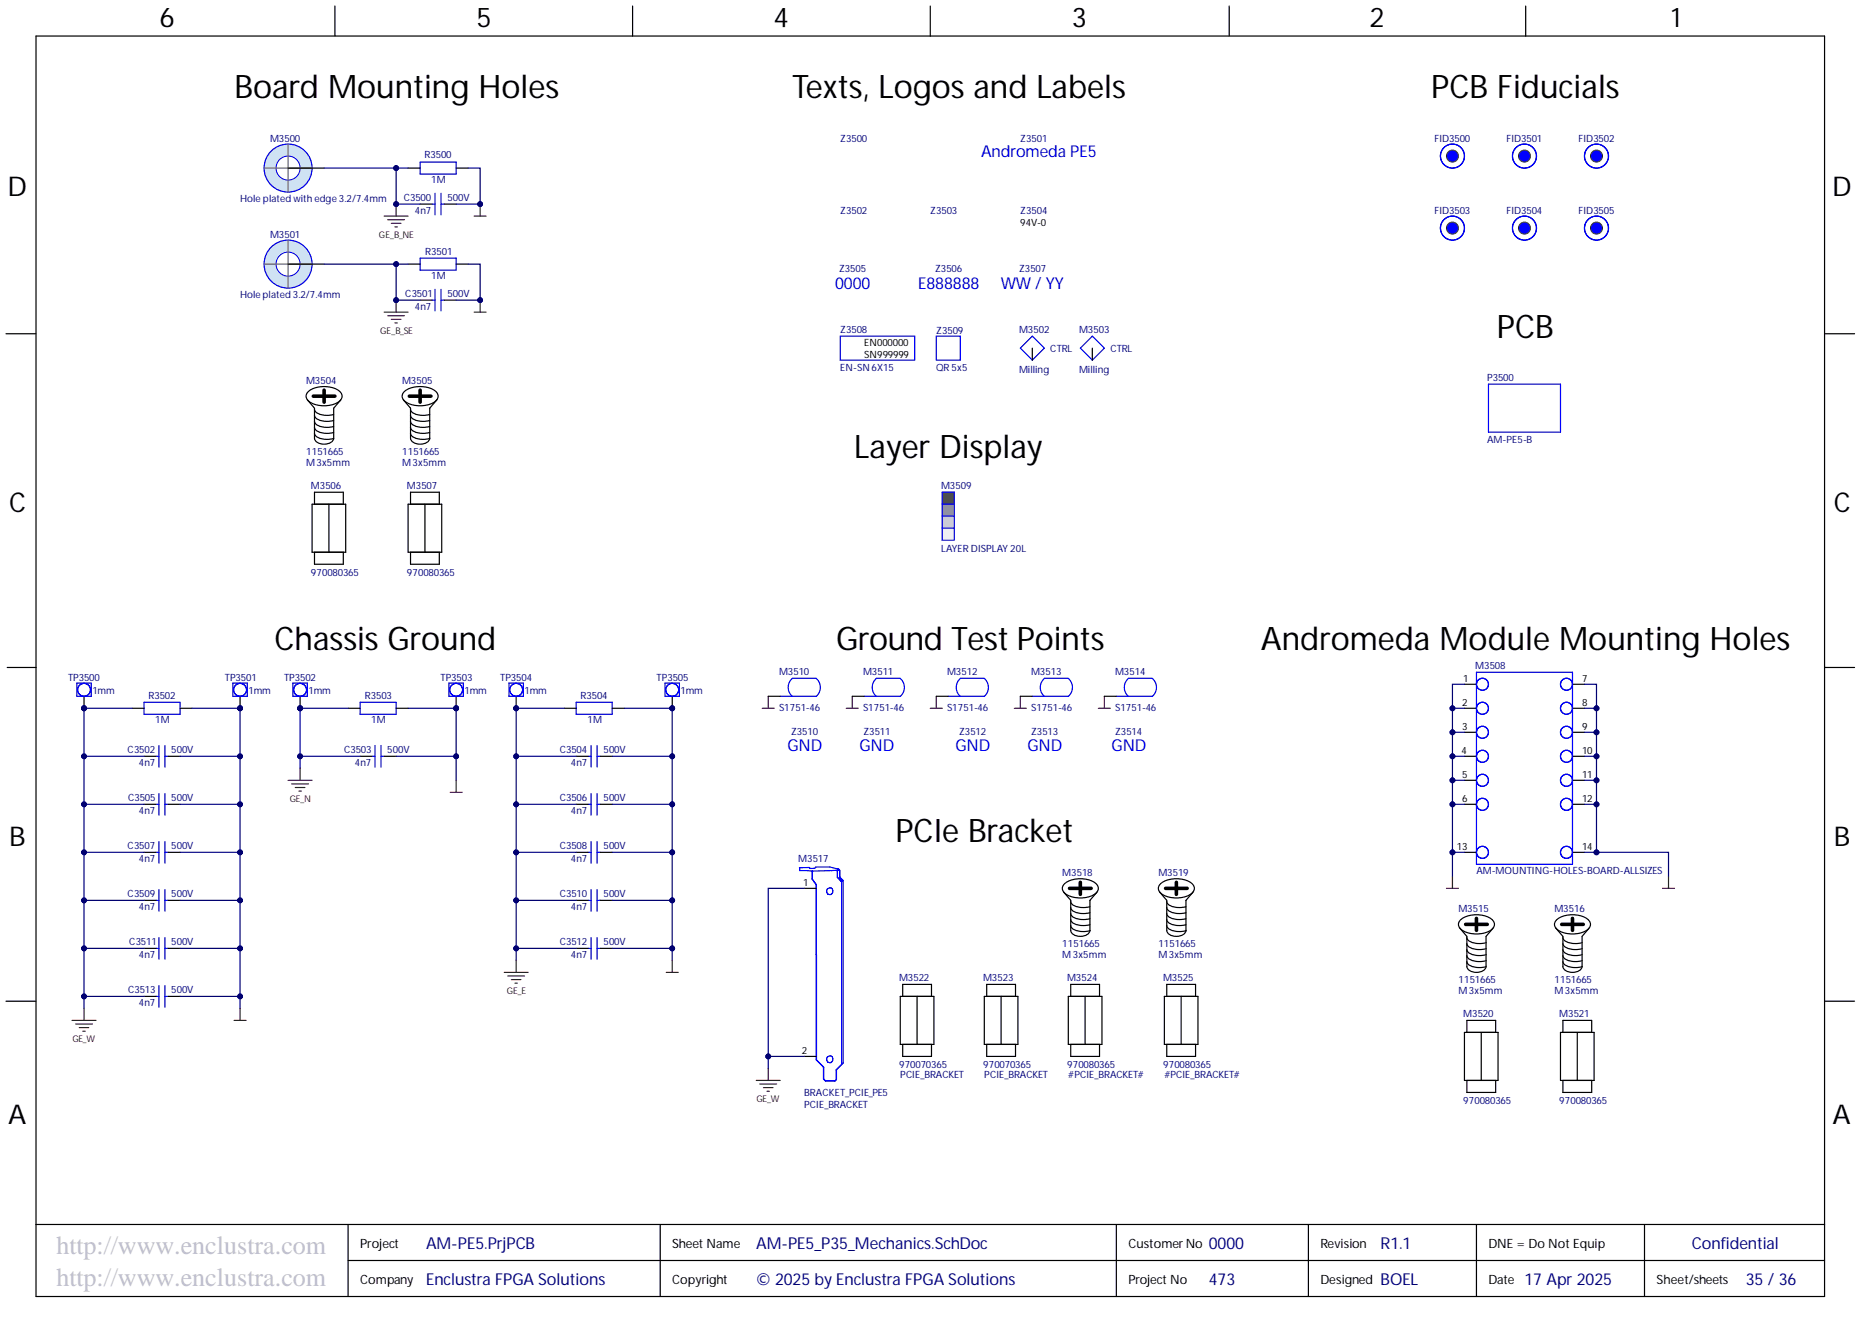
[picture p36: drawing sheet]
<svg xmlns="http://www.w3.org/2000/svg" width="393mm" height="282mm" viewBox="0 0 393 282" stroke-linecap="round" stroke-linejoin="round" font-family="sans-serif">
<defs><g id="words">
<g font-size="6.8">
<text x="49.5" y="20.6">Board Mounting Holes</text>
<text x="167.3" y="20.6">Texts, Logos and Labels</text>
<text x="302.2" y="20.6">PCB Fiducials</text>
<text x="316" y="71.3">PCB</text>
<text x="180.4" y="96.7">Layer Display</text>
<text x="58" y="137.2">Chassis Ground</text>
<text x="176.6" y="137.2">Ground Test Points</text>
<text x="266.2" y="137.2">Andromeda Module Mounting Holes</text>
<text x="189.1" y="177.8">PCIe Bracket</text>
</g>
<g font-size="5.7">
<text x="33.7" y="5.7">6</text>
<text x="100.6" y="5.7">5</text>
<text x="163.3" y="5.7">4</text>
<text x="226.3" y="5.7">3</text>
<text x="289.2" y="5.7">2</text>
<text x="352.8" y="5.7">1</text>
<text x="1.6" y="41.4">D</text>
<text x="386.8" y="41.4">D</text>
<text x="1.9" y="108.1">C</text>
<text x="387.2" y="108.1">C</text>
<text x="1.9" y="178.5">B</text>
<text x="387.2" y="178.5">B</text>
<text x="1.7" y="237.3">A</text>
<text x="386.9" y="237.3">A</text>
</g>
<g font-size="5.5" fill="#c0c0c0">
<text x="11.9" y="264.7">http://www.enclustra.com</text>
<text x="11.9" y="271.5">http://www.enclustra.com</text>
</g>
<g font-size="3.5" fill="#00f">
<text x="207.1" y="33.1">Andromeda PE5</text>
<text x="176.3" y="61">0000</text>
<text x="193.9" y="61">E888888</text>
<text x="211.3" y="61">WW /YY</text>
<text x="166.3" y="158.6">GND</text>
<text x="181.5" y="158.6">GND</text>
<text x="201.7" y="158.6">GND</text>
<text x="216.9" y="158.6">GND</text>
<text x="234.7" y="158.6">GND</text>
</g>
<g font-size="3.5" fill="#000080">
<text x="90" y="263.8">AM-PE5.PrjPCB</text>
<text x="159.7" y="263.8">AM-PE5_P35_Mechanics.SchDoc</text>
<text x="255.2" y="263.8">0000</text>
<text x="357.2" y="263.8">Confidential</text>
<text x="90" y="271.4">Enclustra FPGA Solutions</text>
<text x="159.7" y="271.4">© 2025 by Enclustra FPGA Solutions</text>
<text x="255.2" y="271.4">473</text>
<text x="291.5" y="271.4">BOEL</text>
<text x="321.9" y="271.4">17 Apr 2025</text>
<text x="368.6" y="271.4">35 / 36</text>
</g>
<text font-size="3.5" fill="#00007c" x="291.5" y="263.8">R1.1</text>
<g font-size="2.7">
<text x="76" y="263.4">Project</text>
<text x="141.9" y="263.4">Sheet Name</text>
<text x="238.2" y="263.4">CustomerNo</text>
<text x="278.8" y="263.4">Revision</text>
<text x="314.3" y="263.4">DNE = Do Not Equip</text>
<text x="76" y="271">Company</text>
<text x="141.9" y="271">Copyright</text>
<text x="238.2" y="271">Project No</text>
<text x="278.8" y="271">Designed</text>
<text x="314.3" y="271">Date</text>
<text x="349.7" y="271">Sheet/sheets</text>
</g>
<g font-size="2.1" fill="#000080">
<text x="57" y="29.9">M3500</text>
<text x="177.4" y="29.9">Z3500</text>
<text x="215.4" y="29.9">Z3501</text>
<text x="302.9" y="29.9">FID3500</text>
<text x="318.1" y="29.9">FID3501</text>
<text x="333.3" y="29.9">FID3502</text>
<text x="89.6" y="33.5">R3500</text>
<text x="91.1" y="38.7">1M</text>
<text x="50.7" y="42.6">Hole plated with edge 3.2/7.4mm</text>
<text x="85.2" y="42.3">C3500</text>
<text x="87.6" y="45.1">4n7</text>
<text x="94.4" y="42.3">500V</text>
<text x="177.4" y="45.1">Z3502</text>
<text x="196.4" y="45.1">Z3503</text>
<text x="215.4" y="45.1">Z3504</text>
<text x="302.9" y="45.1">FID3503</text>
<text x="318.1" y="45.1">FID3504</text>
<text x="333.3" y="45.1">FID3505</text>
<text x="57" y="50.2">M3501</text>
<text x="89.8" y="53.7">R3501</text>
<text x="91.1" y="59">1M</text>
<text x="177.2" y="57.4">Z3505</text>
<text x="197.4" y="57.4">Z3506</text>
<text x="215.2" y="57.4">Z3507</text>
<text x="50.7" y="62.9">Hole plated3.2/7.4mm</text>
<text x="85.6" y="62.6">C3501</text>
<text x="87.6" y="65.4">4n7</text>
<text x="94.4" y="62.6">500V</text>
<text x="177.4" y="70.2">Z3508</text>
<text x="197.7" y="70.5">Z3509</text>
<text x="215.2" y="70.2">M3502</text>
<text x="227.8" y="70.2">M3503</text>
<text x="221.8" y="74.3">CTRL</text>
<text x="234.4" y="74.3">CTRL</text>
<text x="64.6" y="81.1">M3504</text>
<text x="84.9" y="81.1">M3505</text>
<text x="177.4" y="78.3">EN-SN 6X15</text>
<text x="197.7" y="78.3">QR 5x5</text>
<text x="215.2" y="78.8">Milling</text>
<text x="227.8" y="78.8">Milling</text>
<text x="314" y="80.4">P3500</text>
<text x="314" y="93.5">AM-PE5-B</text>
<text x="64.6" y="98.3">M3x5mm</text>
<text x="64.6" y="96.1">1151665</text>
<text x="84.9" y="98.3">M3x5mm</text>
<text x="84.9" y="96.1">1151665</text>
<text x="65.6" y="103.2">M3506</text>
<text x="85.9" y="103.2">M3507</text>
<text x="198.7" y="103.2">M3509</text>
<text x="198.7" y="116.6">LAYER DISPLAY 20L</text>
<text x="65.6" y="121.7">970080365</text>
<text x="85.9" y="121.7">970080365</text>
<text x="14.4" y="143.7">TP3500</text>
<text x="47.5" y="143.7">TP3501</text>
<text x="60" y="143.7">TP3502</text>
<text x="93" y="143.7">TP3503</text>
<text x="105.6" y="143.7">TP3504</text>
<text x="138.6" y="143.7">TP3505</text>
<text x="164.5" y="142.4">M3510</text>
<text x="182.2" y="142.4">M3511</text>
<text x="200" y="142.4">M3512</text>
<text x="217.7" y="142.4">M3513</text>
<text x="235.4" y="142.4">M3514</text>
<text x="311.5" y="141.2">M3508</text>
<text x="19.5" y="146.5">1mm</text>
<text x="31.3" y="147.5">R3502</text>
<text x="52.5" y="146.5">1mm</text>
<text x="65.1" y="146.5">1mm</text>
<text x="77" y="147.5">R3503</text>
<text x="98.1" y="146.5">1mm</text>
<text x="110.8" y="146.5">1mm</text>
<text x="122.6" y="147.5">R3504</text>
<text x="143.7" y="146.5">1mm</text>
<text x="32.8" y="152.8">1M</text>
<text x="78.4" y="152.8">1M</text>
<text x="124" y="152.8">1M</text>
<text x="164.5" y="150.1">S1751-46</text>
<text x="167" y="155.1">Z3510</text>
<text x="182.2" y="150.1">S1751-46</text>
<text x="182.3" y="155.1">Z3511</text>
<text x="200" y="150.1">S1751-46</text>
<text x="202.5" y="155.1">Z3512</text>
<text x="217.7" y="150.1">S1751-46</text>
<text x="217.7" y="155.1">Z3513</text>
<text x="235.4" y="150.1">S1751-46</text>
<text x="235.4" y="155.1">Z3514</text>
<text x="26.9" y="158.9">C3502</text>
<text x="29.3" y="161.7">4n7</text>
<text x="36.2" y="158.9">500V</text>
<text x="72.7" y="158.9">C3503</text>
<text x="74.9" y="161.7">4n7</text>
<text x="81.8" y="158.9">500V</text>
<text x="118.2" y="158.9">C3504</text>
<text x="120.6" y="161.7">4n7</text>
<text x="127.4" y="158.9">500V</text>
<text x="27" y="169.1">C3505</text>
<text x="29.3" y="171.9">4n7</text>
<text x="36.2" y="169.1">500V</text>
<text x="118.2" y="169.1">C3506</text>
<text x="120.6" y="171.9">4n7</text>
<text x="127.4" y="169.1">500V</text>
<text x="26.9" y="179.2">C3507</text>
<text x="36.2" y="179.2">500V</text>
<text x="118.2" y="179.2">C3508</text>
<text x="127.4" y="179.2">500V</text>
<text x="29.3" y="182">4n7</text>
<text x="120.6" y="182">4n7</text>
<text x="168.5" y="182">M3517</text>
<text x="224.3" y="185">M3518</text>
<text x="244.6" y="185">M3519</text>
<text x="311.7" y="184.5">AM-MOUNTING-HOLES-BOARD-ALLSIZES</text>
<text x="26.9" y="189.3">C3509</text>
<text x="36.2" y="189.3">500V</text>
<text x="118.2" y="189.3">C3510</text>
<text x="127.4" y="189.3">500V</text>
<text x="29.3" y="192.1">4n7</text>
<text x="120.6" y="192.1">4n7</text>
<text x="307.9" y="192.6">M3515</text>
<text x="328.2" y="192.6">M3516</text>
<text x="27.3" y="199.5">C3511</text>
<text x="29.3" y="202.3">4n7</text>
<text x="36.2" y="199.5">500V</text>
<text x="118.2" y="199.5">C3512</text>
<text x="120.6" y="202.3">4n7</text>
<text x="127.4" y="199.5">500V</text>
<text x="224.3" y="202.3">M3x5mm</text>
<text x="224.3" y="200">1151665</text>
<text x="244.6" y="202.3">M3x5mm</text>
<text x="244.6" y="200">1151665</text>
<text x="27" y="209.6">C3513</text>
<text x="36.2" y="209.6">500V</text>
<text x="189.8" y="207.1">M3522</text>
<text x="207.6" y="207.1">M3523</text>
<text x="225.3" y="207.1">M3524</text>
<text x="245.6" y="207.1">M3525</text>
<text x="307.9" y="209.9">M3x5mm</text>
<text x="307.9" y="207.6">1151665</text>
<text x="328.2" y="209.9">M3x5mm</text>
<text x="328.2" y="207.6">1151665</text>
<text x="29.3" y="212.4">4n7</text>
<text x="308.9" y="214.7">M3520</text>
<text x="329.2" y="214.7">M3521</text>
<text x="189.8" y="225.6">970070365</text>
<text x="190.1" y="227.6">PCIE_BRACKET</text>
<text x="207.6" y="225.6">970070365</text>
<text x="207.8" y="227.6">PCIE_BRACKET</text>
<text x="225.3" y="225.6">970080365</text>
<text x="225.6" y="227.6">#PCIE_BRACKET#</text>
<text x="245.6" y="225.6">970080365</text>
<text x="245.8" y="227.6">#PCIE_BRACKET#</text>
<text x="169.8" y="233.9">PCIE_BRACKET</text>
<text x="169.8" y="231.4">BRACKET_PCIE_PE5</text>
<text x="308.9" y="233.2">970080365</text>
<text x="329.2" y="233.2">970080365</text>
</g>
<g font-size="2.1">
<text x="215.4" y="47.7">94V-0</text>
<text x="182.5" y="73">EN000000</text>
<text x="182.5" y="75.5">SN999999</text>
<text x="308.9" y="144">1</text>
<text x="334" y="144">7</text>
<text x="308.7" y="149">2</text>
<text x="334" y="149">8</text>
<text x="308.7" y="154.1">3</text>
<text x="334" y="154.1">9</text>
<text x="308.6" y="159.2">4</text>
<text x="334" y="159.2">10</text>
<text x="308.7" y="164.2">5</text>
<text x="334" y="164.2">11</text>
<text x="308.7" y="169.3">6</text>
<text x="334" y="169.3">12</text>
<text x="307.6" y="179.5">13</text>
<text x="334" y="179.5">14</text>
<text x="169.6" y="187.1">1</text>
<text x="169.3" y="222.5">2</text>
</g>
<g font-size="1.9" fill="#800000">
<text x="80" y="50.2">GE_B_NE</text>
<text x="80.3" y="70.5">GE_B_SE</text>
<text x="61.2" y="169.3">GE_N</text>
<text x="107" y="209.9">GE_E</text>
<text x="15.3" y="220">GE_W</text>
<text x="159.8" y="232.7">GE_W</text>
</g>
</g></defs>
<g fill="none" stroke="#000" stroke-width=".25">
<path d="M7.6 7.6h377.6v266.1h-377.6zM70.7 1.3v6.3M133.6 1.3v6.3M196.4 1.3v6.3M259.5 1.3v6.3M322.1 1.3v6.3M1.3 70.5h6.3M385.2 70.5h6.4M1.5 140.9h6.1M27.9 149.5h2.5M30.4 159.7h2.5M35.5 159.7h2.5"/>
<path d="M38 149.5h2.6M385.2 140.9h6.4M1.3 211.4h6.3M385.2 211.4h6.4M7.6 258.5h377.6M73.5 258.5v15.2M139.4 258.5v15.2M235.7 258.5v15.2M276.3 258.5v15.2M311.7 258.5v15.2M347.2 258.5v15.2M73.5 266.1h311.7"/>
</g>
<path d="M160.9 149.5h2.6M162.2 147v2.5M178.7 149.5h2.5M179.9 147v2.5M15.2 215.4h5.1M16 216.2h3.5M16.7 217h2.1M17.5 217.7h.5M17.7 212.9v2.5" fill="none" stroke="#800000" stroke-width=".25"/>
<path d="M30.4 148.3h7.6v2.5h-7.6zM32.9 159.7h.7M33.6 157.4v4.6M34.8 159.7h.7M34.8 157.4v4.6" fill="none" stroke="#00f" stroke-width=".25"/>
<circle cx="60.8" cy="55.8" r="5.1" fill="#cfe2f3"/>
<circle cx="60.8" cy="55.8" r="5.1" fill="none" stroke="#00f" stroke-width=".25"/>
<circle cx="60.8" cy="55.8" r="2.54" fill="#fff"/>
<circle cx="60.8" cy="55.8" r="2.54" fill="none" stroke="#00f" stroke-width=".21"/>
<path d="M55.8 55.8h10.1M60.8 50.7v10.1" fill="none" stroke="#666" stroke-width=".25"/>
<path d="M60.8 55.8h7.6" fill="none" stroke="#000" stroke-width=".25"/>
<circle cx="60.8" cy="35.5" r="5.1" fill="#cfe2f3"/>
<circle cx="60.8" cy="35.5" r="5.1" fill="none" stroke="#00f" stroke-width=".25"/>
<circle cx="60.8" cy="35.5" r="2.54" fill="#fff"/>
<circle cx="60.8" cy="35.5" r="2.54" fill="none" stroke="#00f" stroke-width=".21"/>
<path d="M55.8 35.5h10.1M60.8 30.4v10.2" fill="none" stroke="#666" stroke-width=".25"/>
<path d="M60.8 35.5h7.6" fill="none" stroke="#000" stroke-width=".25"/>
<circle cx="306.7" cy="33" r="1.27" fill="#00f"/>
<circle cx="306.7" cy="33" r="1.27" fill="none" stroke="#32461e" stroke-width=".21"/>
<g fill="none" stroke="#00f" stroke-width=".25">
<circle cx="306.7" cy="33" r="2.53"/>
<circle cx="306.7" cy="33" r="2.54"/>
</g>
<circle cx="321.9" cy="33" r="1.27" fill="#00f"/>
<circle cx="321.9" cy="33" r="1.27" fill="none" stroke="#32461e" stroke-width=".21"/>
<g fill="none" stroke="#00f" stroke-width=".25">
<circle cx="321.9" cy="33" r="2.53"/>
<circle cx="321.9" cy="33" r="2.54"/>
</g>
<circle cx="337.1" cy="33" r="1.27" fill="#00f"/>
<circle cx="337.1" cy="33" r="1.27" fill="none" stroke="#32461e" stroke-width=".21"/>
<g fill="none" stroke="#00f" stroke-width=".25">
<circle cx="337.1" cy="33" r="2.53"/>
<circle cx="337.1" cy="33" r="2.54"/>
</g>
<circle cx="306.7" cy="48.2" r="1.27" fill="#00f"/>
<circle cx="306.7" cy="48.2" r="1.27" fill="none" stroke="#32461e" stroke-width=".21"/>
<g fill="none" stroke="#00f" stroke-width=".25">
<circle cx="306.7" cy="48.2" r="2.53"/>
<circle cx="306.7" cy="48.2" r="2.54"/>
</g>
<circle cx="321.9" cy="48.2" r="1.27" fill="#00f"/>
<circle cx="321.9" cy="48.2" r="1.27" fill="none" stroke="#32461e" stroke-width=".21"/>
<g fill="none" stroke="#00f" stroke-width=".25">
<circle cx="321.9" cy="48.2" r="2.53"/>
<circle cx="321.9" cy="48.2" r="2.54"/>
</g>
<circle cx="337.1" cy="48.2" r="1.27" fill="#00f"/>
<circle cx="337.1" cy="48.2" r="1.27" fill="none" stroke="#32461e" stroke-width=".21"/>
<g fill="none" stroke="#00f" stroke-width=".25">
<path d="M177.4 71h15.7v5h-15.7zM197.7 71h5.1v5h-5.1zM121.7 148.3h7.6v2.5h-7.6zM124.2 159.7h.6M124.8 157.4v4.6M126.1 159.7h.6M126.1 157.4v4.6M164.7 147h7.6M167.3 143.2h5M167.3 143.3a2.48 2.48 0 0 0 0 3.7M172.3 143.3a2.49 2.49 0 0 1 0 3.7M182.5 147h7.6"/>
<path d="M185 143.2h5.1M185 143.3a2.5 2.5 0 0 0 0 3.7M190.1 143.3a2.49 2.49 0 0 1 0 3.7M311.7 141.9h20.3v40.6h-20.3zM124.2 169.8h.6M124.2 180h.6M124.8 167.5v4.6M124.8 177.7v4.5M126.1 167.5v4.6M126.1 177.7v4.5M126.1 169.8h.6M126.1 180h.6"/>
<path d="M124.2 190.1h.6M124.8 187.8v4.6M124.8 198v4.5M126.1 187.8v4.6M126.1 198v4.5M126.1 190.1h.6M124.2 200.2h.6M126.1 200.2h.6"/>
<circle cx="337.1" cy="48.2" r="2.53"/>
<circle cx="337.1" cy="48.2" r="2.54"/>
<circle cx="313" cy="159.7" r="1.27"/>
<circle cx="313" cy="144.5" r="1.27"/>
<circle cx="313" cy="154.6" r="1.27"/>
<circle cx="313" cy="149.5" r="1.27"/>
<circle cx="330.7" cy="159.7" r="1.27"/>
<circle cx="330.7" cy="144.5" r="1.27"/>
<circle cx="330.7" cy="154.6" r="1.27"/>
<circle cx="330.7" cy="149.5" r="1.27"/>
<circle cx="313" cy="180" r="1.27"/>
<circle cx="313" cy="164.8" r="1.27"/>
<circle cx="313" cy="169.8" r="1.27"/>
<circle cx="330.7" cy="180" r="1.27"/>
<circle cx="330.7" cy="169.8" r="1.27"/>
<circle cx="330.7" cy="164.8" r="1.27"/>
</g>
<path d="M106.4 205.3h5.1M107.2 206.1h3.6M108 206.8h2M108.7 207.6h.5M109 202.8v2.5M140.7 205.3h2.5M141.9 202.8v2.5" fill="none" stroke="#800000" stroke-width=".25"/>
<g fill="none" stroke="#000" stroke-width=".25">
<path d="M119.1 149.5h2.6M121.7 159.7h2.5M126.7 159.7h2.6M129.3 149.5h2.5M162.2 147h2.5M179.9 147h2.6M309.2 159.7h2.5M309.2 149.5h2.5M309.2 144.5h2.5M309.2 154.6h2.5M332 159.7h2.5M332 149.5h2.5"/>
<path d="M332 144.5h2.5M332 154.6h2.5M121.7 169.8h2.5M121.7 180h2.5M126.7 169.8h2.6M126.7 180h2.6M309.2 169.8h2.5M309.2 180h2.5M309.2 164.8h2.5M332 169.8h2.5M332 180h2.5M332 164.8h2.5"/>
<path d="M121.7 190.1h2.5M126.7 190.1h2.6M121.7 200.2h2.5M126.7 200.2h2.6"/>
</g>
<circle cx="17.7" cy="149.5" r=".51" fill="#000080"/>
<circle cx="17.7" cy="149.5" r=".51" fill="none" stroke="#000080" stroke-width=".21"/>
<circle cx="17.7" cy="145.6" r="1.36" fill="none" stroke="#00f" stroke-width=".25"/>
<path d="M17.7 147v2.5" fill="none" stroke="#000" stroke-width=".25"/>
<circle cx="17.7" cy="149.5" r=".51" fill="#000080"/>
<circle cx="17.7" cy="149.5" r=".51" fill="none" stroke="#000080" stroke-width=".21"/>
<path d="M16.2 144.2h3.1v2.8h-3.1z" fill="none" stroke="#00f" stroke-width=".25"/>
<circle cx="50.7" cy="149.5" r=".51" fill="#000080"/>
<circle cx="50.7" cy="149.5" r=".51" fill="none" stroke="#000080" stroke-width=".21"/>
<circle cx="50.7" cy="145.6" r="1.36" fill="none" stroke="#00f" stroke-width=".25"/>
<path d="M50.7 147v2.5" fill="none" stroke="#000" stroke-width=".25"/>
<circle cx="50.7" cy="149.5" r=".51" fill="#000080"/>
<circle cx="50.7" cy="149.5" r=".51" fill="none" stroke="#000080" stroke-width=".21"/>
<path d="M49.2 144.2h3v2.8h-3z" fill="none" stroke="#00f" stroke-width=".25"/>
<circle cx="109" cy="149.5" r=".51" fill="#000080"/>
<circle cx="109" cy="149.5" r=".51" fill="none" stroke="#000080" stroke-width=".21"/>
<circle cx="109" cy="145.6" r="1.36" fill="none" stroke="#00f" stroke-width=".25"/>
<path d="M109 147v2.5" fill="none" stroke="#000" stroke-width=".25"/>
<circle cx="109" cy="149.5" r=".51" fill="#000080"/>
<circle cx="109" cy="149.5" r=".51" fill="none" stroke="#000080" stroke-width=".21"/>
<path d="M107.5 144.2h3v2.8h-3z" fill="none" stroke="#00f" stroke-width=".25"/>
<circle cx="141.9" cy="149.5" r=".51" fill="#000080"/>
<circle cx="141.9" cy="149.5" r=".51" fill="none" stroke="#000080" stroke-width=".21"/>
<circle cx="141.9" cy="145.6" r="1.36" fill="none" stroke="#00f" stroke-width=".25"/>
<path d="M141.9 147v2.5" fill="none" stroke="#000" stroke-width=".25"/>
<circle cx="141.9" cy="149.5" r=".51" fill="#000080"/>
<circle cx="141.9" cy="149.5" r=".51" fill="none" stroke="#000080" stroke-width=".21"/>
<path d="M199 103.9h2.5v10.2h-2.5zM199 106.5h2.5M199 109h2.5M199 111.5h2.5M140.4 144.2h3v2.8h-3z" fill="none" stroke="#00f" stroke-width=".25"/>
<g fill="none" stroke="#000" stroke-width=".25">
<path d="M64.9 84.4l1.5 1.8v6.3a2.27 2.27 0 0 0 3.5 .9l.5-.5 .1-.4v-6.3l1.5-1.8M65 82.8a5.7 5.7 0 0 1 6.8 0 1.32 1.32 0 0 1-.4 2.1 5.9 5.9 0 0 1-6.4-.4 1.22 1.22 0 0 1 0-1.7zM66.4 91.5a2.4 2.4 0 0 0 2.7 1.3l1.4-.2M66.4 90.2a2.4 2.4 0 0 0 2.7 1.3l1.4-.2M66.4 89a2.4 2.4 0 0 0 2.7 1.2l1.4-.1M66.4 87.7a2.4 2.4 0 0 0 2.7 1.3l1.4-.2M66.4 86.4a2.4 2.4 0 0 0 2.7 1.3l1.4-.2M85.2 84.4l1.5 1.8v6.3a2.27 2.27 0 0 0 3.4 .9l.6-.5v-.4v-6.3l1.6-1.8M85.3 82.8a5.7 5.7 0 0 1 6.8 0 1.32 1.32 0 0 1-.4 2.1 5.9 5.9 0 0 1-6.4-.4 1.22 1.22 0 0 1 0-1.7zM86.7 91.5a2.4 2.4 0 0 0 2.6 1.3l1.4-.2M86.7 90.2a2.4 2.4 0 0 0 2.6 1.3l1.4-.2M86.7 89a2.4 2.4 0 0 0 2.6 1.2l1.4-.1"/>
<path d="M86.7 87.7a2.4 2.4 0 0 0 2.6 1.3l1.4-.2M86.7 86.4a2.4 2.4 0 0 0 2.6 1.3l1.4-.2M65.9 106.5h7.1v10.1h-7.1zM66.4 106.5v-2.6h6.1v2.6M66.4 116.6v2.5h6.1v-2.5M69.4 106.5v10.1M86.2 106.5h7.1v10.1h-7.1zM86.7 116.6v2.5h6.1v-2.5M86.7 106.5v-2.6h6.1v2.6M89.7 106.5v10.1M224.5 188.3l1.6 1.8v6.3a2.2 2.2 0 0 0 3 1.1 1.3 1.3 0 0 0 1-1.1v-6.3l1.5-1.8M224.7 186.7a5.7 5.7 0 0 1 6.8 0 1.32 1.32 0 0 1-.4 2.1 5.9 5.9 0 0 1-6.4-.3 1.22 1.22 0 0 1 0-1.8z"/>
<path d="M226.1 195.4a2.4 2.4 0 0 0 2.6 1.3l1.4-.2M226.1 194.2a2.4 2.4 0 0 0 2.6 1.2l1.4-.2M226.1 192.9a2.4 2.4 0 0 0 2.6 1.3l1.4-.2M226.1 191.6a2.4 2.4 0 0 0 2.6 1.3l1.4-.2M226.1 190.4a2.4 2.4 0 0 0 2.6 1.2l1.4-.2M244.8 188.3l1.5 1.8v6.3a2.2 2.2 0 0 0 3.1 1.1 1.3 1.3 0 0 0 1-1.1v-6.3l1.5-1.8M245 186.7a5.7 5.7 0 0 1 6.8 0 1.32 1.32 0 0 1-.5 2.1 5.9 5.9 0 0 1-6.3-.3 1.22 1.22 0 0 1 0-1.8zM246.3 195.4a2.4 2.4 0 0 0 2.7 1.3l1.4-.2M246.3 194.2a2.4 2.4 0 0 0 2.7 1.2l1.4-.2M246.3 192.9a2.4 2.4 0 0 0 2.7 1.3l1.4-.2M246.3 191.6a2.4 2.4 0 0 0 2.7 1.3l1.4-.2M246.3 190.4a2.4 2.4 0 0 0 2.7 1.2l1.4-.2"/>
<path d="M225.6 210.4h7.1v10.1h-7.1zM226.1 210.4v-2.6h6.1v2.6M229.1 210.4v10.1M245.8 210.4h7.1v10.1h-7.1zM246.3 210.4v-2.6h6.1v2.6M249.4 210.4v10.1M226.1 220.5v2.6h6.1v-2.6M246.3 220.5v2.6h6.1v-2.6"/>
</g>
<path d="M66.1 83.6h4.6M68.4 82.4v2.5M86.4 83.6h4.6M88.7 82.4v2.5M225.8 187.6h4.6M228.1 186.3v2.5M246.1 187.6h4.6M248.4 186.3v2.5" fill="none" stroke="#000" stroke-width=".76"/>
<path d="M199 103.9h2.5v2.6h-2.5z" fill-rule="evenodd" fill="#434343"/>
<path d="M199 103.9h2.5v2.6h-2.5z" fill="none" stroke="#00f" stroke-width=".21"/>
<path d="M199 106.5h2.5v2.5h-2.5z" fill-rule="evenodd" fill="#999"/>
<path d="M199 106.5h2.5v2.5h-2.5z" fill="none" stroke="#00f" stroke-width=".21"/>
<path d="M199 109h2.5v2.5h-2.5z" fill-rule="evenodd" fill="#ccc"/>
<path d="M199 109h2.5v2.5h-2.5z" fill="none" stroke="#00f" stroke-width=".21"/>
<path d="M199 111.5h2.5v2.6h-2.5z" fill-rule="evenodd" fill="#efefef"/>
<path d="M199 111.5h2.5v2.6h-2.5z" fill="none" stroke="#00f" stroke-width=".21"/>
<path d="M91.2 43.1h.7M91.9 40.8v4.6M93.1 40.8v4.6M93.1 43.1h.7M91.2 63.4h.7M91.9 61.1v4.6M93.1 63.4h.7M93.1 61.1v4.6M218 71l2.5 2.5-2.5 2.5-2.6-2.5zM230.6 71l2.6 2.5-2.6 2.5-2.5-2.5z" fill="none" stroke="#00f" stroke-width=".25"/>
<path d="M88.7 43.1h2.5M93.8 43.1h2.5M88.7 63.4h2.5M93.8 63.4h2.5M218 73.5v2.5M230.6 73.5v2.5" fill="none" stroke="#000" stroke-width=".25"/>
<path d="M100.1 65.9h2.5M101.4 63.4v2.5" fill="none" stroke="#800000" stroke-width=".25"/>
<circle cx="101.4" cy="63.4" r=".51" fill="#000080"/>
<circle cx="101.4" cy="63.4" r=".51" fill="none" stroke="#000080" stroke-width=".21"/>
<path d="M100.1 45.6h2.5M101.4 43.1v2.5" fill="none" stroke="#800000" stroke-width=".25"/>
<circle cx="101.4" cy="43.1" r=".51" fill="#000080"/>
<circle cx="101.4" cy="43.1" r=".51" fill="none" stroke="#000080" stroke-width=".21"/>
<g fill="none" stroke="#000" stroke-width=".25">
<path d="M86.2 35.5h2.5M96.3 35.5h2.5M86.2 55.8h2.5M96.3 55.8h2.5M308.2 195.9l1.5 1.8v6.3a2.2 2.2 0 0 0 3.1 1.1 1.3 1.3 0 0 0 1-1.1v-6.3l1.5-1.8M308.3 194.3a5.7 5.7 0 0 1 6.8 0 1.32 1.32 0 0 1-.4 2.1 5.9 5.9 0 0 1-6.4-.3 1.22 1.22 0 0 1 0-1.8zM309.7 199.2a2.4 2.4 0 0 0 2.7 1.3l1.4-.2M309.7 198a2.4 2.4 0 0 0 2.7 1.2l1.4-.2M328.5 195.9l1.5 1.8v6.3a2.2 2.2 0 0 0 3 1.1 1.3 1.3 0 0 0 1-1.1v-6.3l1.6-1.8M328.6 194.3a5.7 5.7 0 0 1 6.8 0 1.32 1.32 0 0 1-.4 2.1 5.9 5.9 0 0 1-6.4-.3 1.22 1.22 0 0 1 0-1.8zM330 199.2a2.4 2.4 0 0 0 2.6 1.3l1.4-.2M330 198a2.4 2.4 0 0 0 2.6 1.2l1.4-.2"/>
<path d="M309.2 218h7.1v10.1h-7.1zM309.7 203a2.4 2.4 0 0 0 2.7 1.3l1.4-.2M309.7 201.8a2.4 2.4 0 0 0 2.7 1.2l1.4-.2M309.7 200.5a2.4 2.4 0 0 0 2.7 1.3l1.4-.2M309.7 218v-2.6h6.1v2.6M312.7 218v10.1M329.5 218h7.1v10.1h-7.1zM330 203a2.4 2.4 0 0 0 2.6 1.3l1.4-.2M330 201.8a2.4 2.4 0 0 0 2.6 1.2l1.4-.2M330 200.5a2.4 2.4 0 0 0 2.6 1.3l1.4-.2M330 218v-2.6h6.1v2.6M333 218v10.1"/>
<path d="M309.7 228.1v2.6h6.1v-2.6M330 228.1v2.6h6.1v-2.6"/>
</g>
<path d="M309.5 195.2h4.5M311.7 193.9v2.5M329.7 195.2h4.6M332 193.9v2.5" fill="none" stroke="#000" stroke-width=".76"/>
<path d="M81.1 65.9h5.1M81.9 66.7h3.5M82.6 67.4h2M83.4 68.2h.5M83.6 63.4v2.5M159.7 228.1h5M160.4 228.9h3.6M161.2 229.6h2M161.9 230.4h.6M162.2 225.6v2.5" fill="none" stroke="#800000" stroke-width=".25"/>
<path d="M88.7 34.2h7.6v2.6h-7.6zM88.7 54.5h7.6v2.5h-7.6z" fill="none" stroke="#00f" stroke-width=".25"/>
<circle cx="83.6" cy="63.4" r=".51" fill="#000080"/>
<circle cx="83.6" cy="63.4" r=".51" fill="none" stroke="#000080" stroke-width=".21"/>
<path d="M81.1 45.6h5.1M81.9 46.4h3.5M82.6 47.1h2M83.4 47.9h.5M83.6 43.1v2.5" fill="none" stroke="#800000" stroke-width=".25"/>
<circle cx="83.6" cy="43.1" r=".51" fill="#000080"/>
<circle cx="83.6" cy="43.1" r=".51" fill="none" stroke="#000080" stroke-width=".21"/>
<g fill="none" stroke="#00f" stroke-width=".25">
<path d="M76 148.3h7.6v2.5h-7.6zM78.6 159.7h.6M79.2 157.4v4.6M80.4 159.7h.7M80.4 157.4v4.6M168.8 183.2h2.1v.2h.5l.6-.1 .2-.2h3l1.7 .4v.2l-5.5 .2-2.6-.1zM172.3 186.8l-.8-1.2v-1.7v1.7l.8 1.2v37l1.6 1.5v2.5l.4 .4M174.8 187.6l.3-.1a.71 .71 0 0 1 .7 .9 .71 .71 0 0 1-1 .4l-.3-.7zM176.8 185.2l.9 .8v38.7l-1.1 1.1v2.1l-.3 .3h-2l-.4-.4v-2.5M176.8 183.9l.1-.4h.2l.2 .2v1.5l.6 .8-.3 .1-.8-.8v-1.5h.5v1.4l.7 .7v38.6l-1.4 1.4v2.1M172.3 201.6l.1 22.2"/>
<circle cx="175.2" cy="223.6" r=".7"/>
</g>
<path d="M73.5 149.5h2.5M76 159.7h2.6M81.1 159.7h2.5M83.6 149.5h2.6M169.8 187.6h2.5M169.8 223.1h2.5" fill="none" stroke="#000" stroke-width=".25"/>
<path d="M60.8 164.8h5.1M61.6 165.5h3.5M62.3 166.3h2.1M63.1 167h.5M63.4 162.2v2.6M95 167.3h2.6M96.3 164.8v2.5" fill="none" stroke="#800000" stroke-width=".25"/>
<circle cx="63.4" cy="149.5" r=".51" fill="#000080"/>
<circle cx="63.4" cy="149.5" r=".51" fill="none" stroke="#000080" stroke-width=".21"/>
<circle cx="63.4" cy="145.6" r="1.36" fill="none" stroke="#00f" stroke-width=".25"/>
<path d="M63.4 147v2.5" fill="none" stroke="#000" stroke-width=".25"/>
<circle cx="63.4" cy="149.5" r=".51" fill="#000080"/>
<circle cx="63.4" cy="149.5" r=".51" fill="none" stroke="#000080" stroke-width=".21"/>
<path d="M61.8 144.2h3.1v2.8h-3.1z" fill="none" stroke="#00f" stroke-width=".25"/>
<circle cx="96.3" cy="149.5" r=".51" fill="#000080"/>
<circle cx="96.3" cy="149.5" r=".51" fill="none" stroke="#000080" stroke-width=".21"/>
<circle cx="96.3" cy="145.6" r="1.36" fill="none" stroke="#00f" stroke-width=".25"/>
<path d="M96.3 147v2.5" fill="none" stroke="#000" stroke-width=".25"/>
<circle cx="96.3" cy="149.5" r=".51" fill="#000080"/>
<circle cx="96.3" cy="149.5" r=".51" fill="none" stroke="#000080" stroke-width=".21"/>
<g fill="none" stroke="#00f" stroke-width=".25">
<path d="M314.3 81.1h15.2v10.2h-15.2zM94.8 144.2h3v2.8h-3zM200.2 147h7.6M202.8 143.2h5M202.8 143.3a2.5 2.5 0 0 0 0 3.7M207.8 143.3a2.49 2.49 0 0 1 0 3.7M218 147h7.6M220.5 143.2h5.1M220.5 143.3a2.5 2.5 0 0 0 0 3.7M225.6 143.3a2.49 2.49 0 0 1 0 3.7M235.7 147h7.6M238.2 143.2h5.1"/>
<path d="M238.2 143.3a2.5 2.5 0 0 0 0 3.7M243.3 143.3a2.49 2.49 0 0 1 0 3.7M32.9 169.8h.7M32.9 180h.7M33.6 167.5v4.6M33.6 177.7v4.5M34.8 169.8h.7M34.8 167.5v4.6M34.8 177.7v4.5M34.8 180h.7M32.9 190.1h.7M33.6 187.8v4.6"/>
<path d="M33.6 198v4.5M34.8 187.8v4.6M34.8 198v4.5M34.8 190.1h.7M32.9 200.2h.7M32.9 210.4h.7M33.6 208.1v4.6M34.8 208.1v4.6M34.8 200.2h.7M34.8 210.4h.7"/>
</g>
<path d="M196.4 149.5h2.6M197.7 147v2.5M214.2 149.5h2.5M215.4 147v2.5M231.9 149.5h2.5M233.2 147v2.5M305.4 187.6h2.5M306.7 185v2.6M351 187.6h2.6M352.3 185v2.6M49.4 215.4h2.6M50.7 212.9v2.5" fill="none" stroke="#800000" stroke-width=".25"/>
<g fill="none" stroke="#000" stroke-width=".25">
<path d="M197.7 147h2.5M215.4 147h2.6M233.2 147h2.5M30.4 169.8h2.5M30.4 180h2.5M35.5 169.8h2.5M35.5 180h2.5M30.4 190.1h2.5M35.5 190.1h2.5M30.4 200.2h2.5M30.4 210.4h2.5M35.5 200.2h2.5"/>
<path d="M35.5 210.4h2.5M190.1 210.4h7.1v10.1h-7.1zM190.6 210.4v-2.6h6.1v2.6M193.6 210.4v10.1M207.8 210.4h7.1v10.1h-7.1zM208.3 210.4v-2.6h6.1v2.6M211.4 210.4v10.1M190.6 220.5v2.6h6.1v-2.6M208.3 220.5v2.6h6.1v-2.6"/>
</g>
<path d="M109 200.2h12.7" fill="none" stroke="#000080" stroke-width=".25"/>
<circle cx="109" cy="200.2" r=".51" fill="#000080"/>
<circle cx="109" cy="200.2" r=".51" fill="none" stroke="#000080" stroke-width=".21"/>
<path d="M109 190.1h12.7" fill="none" stroke="#000080" stroke-width=".25"/>
<circle cx="109" cy="190.1" r=".51" fill="#000080"/>
<circle cx="109" cy="190.1" r=".51" fill="none" stroke="#000080" stroke-width=".21"/>
<path d="M109 169.8h12.7" fill="none" stroke="#000080" stroke-width=".25"/>
<circle cx="109" cy="169.8" r=".51" fill="#000080"/>
<circle cx="109" cy="169.8" r=".51" fill="none" stroke="#000080" stroke-width=".21"/>
<path d="M109 159.7h12.7" fill="none" stroke="#000080" stroke-width=".25"/>
<circle cx="109" cy="159.7" r=".51" fill="#000080"/>
<circle cx="109" cy="159.7" r=".51" fill="none" stroke="#000080" stroke-width=".21"/>
<path d="M129.3 200.2h12.6" fill="none" stroke="#000080" stroke-width=".25"/>
<circle cx="141.9" cy="200.2" r=".51" fill="#000080"/>
<circle cx="141.9" cy="200.2" r=".51" fill="none" stroke="#000080" stroke-width=".21"/>
<path d="M129.3 190.1h12.6" fill="none" stroke="#000080" stroke-width=".25"/>
<circle cx="141.9" cy="190.1" r=".51" fill="#000080"/>
<circle cx="141.9" cy="190.1" r=".51" fill="none" stroke="#000080" stroke-width=".21"/>
<path d="M129.3 180h12.6" fill="none" stroke="#000080" stroke-width=".25"/>
<circle cx="141.9" cy="180" r=".51" fill="#000080"/>
<circle cx="141.9" cy="180" r=".51" fill="none" stroke="#000080" stroke-width=".21"/>
<path d="M129.3 169.8h12.6" fill="none" stroke="#000080" stroke-width=".25"/>
<circle cx="141.9" cy="169.8" r=".51" fill="#000080"/>
<circle cx="141.9" cy="169.8" r=".51" fill="none" stroke="#000080" stroke-width=".21"/>
<path d="M129.3 159.7h12.6" fill="none" stroke="#000080" stroke-width=".25"/>
<circle cx="141.9" cy="159.7" r=".51" fill="#000080"/>
<circle cx="141.9" cy="159.7" r=".51" fill="none" stroke="#000080" stroke-width=".21"/>
<path d="M83.6 55.8v7.6h5.1" fill="none" stroke="#000080" stroke-width=".25"/>
<circle cx="83.6" cy="55.8" r=".51" fill="#000080"/>
<circle cx="83.6" cy="55.8" r=".51" fill="none" stroke="#000080" stroke-width=".21"/>
<circle cx="83.6" cy="63.4" r=".51" fill="#000080"/>
<circle cx="83.6" cy="63.4" r=".51" fill="none" stroke="#000080" stroke-width=".21"/>
<path d="M98.8 55.8h2.6v7.6h-5.1" fill="none" stroke="#000080" stroke-width=".25"/>
<circle cx="101.4" cy="63.4" r=".51" fill="#000080"/>
<circle cx="101.4" cy="63.4" r=".51" fill="none" stroke="#000080" stroke-width=".21"/>
<path d="M17.7 159.7h12.7" fill="none" stroke="#000080" stroke-width=".25"/>
<circle cx="17.7" cy="159.7" r=".51" fill="#000080"/>
<circle cx="17.7" cy="159.7" r=".51" fill="none" stroke="#000080" stroke-width=".21"/>
<path d="M17.7 149.5h10.2" fill="none" stroke="#000080" stroke-width=".25"/>
<circle cx="17.7" cy="149.5" r=".51" fill="#000080"/>
<circle cx="17.7" cy="149.5" r=".51" fill="none" stroke="#000080" stroke-width=".21"/>
<path d="M38 159.7h12.7" fill="none" stroke="#000080" stroke-width=".25"/>
<circle cx="50.7" cy="159.7" r=".51" fill="#000080"/>
<circle cx="50.7" cy="159.7" r=".51" fill="none" stroke="#000080" stroke-width=".21"/>
<path d="M40.6 149.5h10.1" fill="none" stroke="#000080" stroke-width=".25"/>
<circle cx="50.7" cy="149.5" r=".51" fill="#000080"/>
<circle cx="50.7" cy="149.5" r=".51" fill="none" stroke="#000080" stroke-width=".21"/>
<path d="M83.6 35.5v7.6h5.1" fill="none" stroke="#000080" stroke-width=".25"/>
<circle cx="83.6" cy="35.5" r=".51" fill="#000080"/>
<circle cx="83.6" cy="35.5" r=".51" fill="none" stroke="#000080" stroke-width=".21"/>
<circle cx="83.6" cy="43.1" r=".51" fill="#000080"/>
<circle cx="83.6" cy="43.1" r=".51" fill="none" stroke="#000080" stroke-width=".21"/>
<path d="M98.8 35.5h2.6v7.6h-5.1" fill="none" stroke="#000080" stroke-width=".25"/>
<circle cx="101.4" cy="43.1" r=".51" fill="#000080"/>
<circle cx="101.4" cy="43.1" r=".51" fill="none" stroke="#000080" stroke-width=".21"/>
<path d="M63.4 159.7h12.6" fill="none" stroke="#000080" stroke-width=".25"/>
<circle cx="63.4" cy="159.7" r=".51" fill="#000080"/>
<circle cx="63.4" cy="159.7" r=".51" fill="none" stroke="#000080" stroke-width=".21"/>
<path d="M63.4 149.5h10.1" fill="none" stroke="#000080" stroke-width=".25"/>
<circle cx="63.4" cy="149.5" r=".51" fill="#000080"/>
<circle cx="63.4" cy="149.5" r=".51" fill="none" stroke="#000080" stroke-width=".21"/>
<path d="M83.6 159.7h12.7" fill="none" stroke="#000080" stroke-width=".25"/>
<circle cx="96.3" cy="159.7" r=".51" fill="#000080"/>
<circle cx="96.3" cy="159.7" r=".51" fill="none" stroke="#000080" stroke-width=".21"/>
<path d="M86.2 149.5h10.1" fill="none" stroke="#000080" stroke-width=".25"/>
<circle cx="96.3" cy="149.5" r=".51" fill="#000080"/>
<circle cx="96.3" cy="149.5" r=".51" fill="none" stroke="#000080" stroke-width=".21"/>
<path d="M309.2 144.5h-2.5v40.5" fill="none" stroke="#000080" stroke-width=".25"/>
<circle cx="306.7" cy="149.5" r=".51" fill="#000080"/>
<circle cx="306.7" cy="149.5" r=".51" fill="none" stroke="#000080" stroke-width=".21"/>
<circle cx="306.7" cy="154.6" r=".51" fill="#000080"/>
<circle cx="306.7" cy="154.6" r=".51" fill="none" stroke="#000080" stroke-width=".21"/>
<circle cx="306.7" cy="159.7" r=".51" fill="#000080"/>
<circle cx="306.7" cy="159.7" r=".51" fill="none" stroke="#000080" stroke-width=".21"/>
<circle cx="306.7" cy="164.8" r=".51" fill="#000080"/>
<circle cx="306.7" cy="164.8" r=".51" fill="none" stroke="#000080" stroke-width=".21"/>
<circle cx="306.7" cy="169.8" r=".51" fill="#000080"/>
<circle cx="306.7" cy="169.8" r=".51" fill="none" stroke="#000080" stroke-width=".21"/>
<circle cx="306.7" cy="180" r=".51" fill="#000080"/>
<circle cx="306.7" cy="180" r=".51" fill="none" stroke="#000080" stroke-width=".21"/>
<path d="M306.7 180h2.5" fill="none" stroke="#000080" stroke-width=".25"/>
<circle cx="306.7" cy="180" r=".51" fill="#000080"/>
<circle cx="306.7" cy="180" r=".51" fill="none" stroke="#000080" stroke-width=".21"/>
<path d="M306.7 169.8h2.5" fill="none" stroke="#000080" stroke-width=".25"/>
<circle cx="306.7" cy="169.8" r=".51" fill="#000080"/>
<circle cx="306.7" cy="169.8" r=".51" fill="none" stroke="#000080" stroke-width=".21"/>
<path d="M306.7 164.8h2.5" fill="none" stroke="#000080" stroke-width=".25"/>
<circle cx="306.7" cy="164.8" r=".51" fill="#000080"/>
<circle cx="306.7" cy="164.8" r=".51" fill="none" stroke="#000080" stroke-width=".21"/>
<path d="M306.7 159.7h2.5" fill="none" stroke="#000080" stroke-width=".25"/>
<circle cx="306.7" cy="159.7" r=".51" fill="#000080"/>
<circle cx="306.7" cy="159.7" r=".51" fill="none" stroke="#000080" stroke-width=".21"/>
<path d="M306.7 154.6h2.5" fill="none" stroke="#000080" stroke-width=".25"/>
<circle cx="306.7" cy="154.6" r=".51" fill="#000080"/>
<circle cx="306.7" cy="154.6" r=".51" fill="none" stroke="#000080" stroke-width=".21"/>
<path d="M306.7 149.5h2.5" fill="none" stroke="#000080" stroke-width=".25"/>
<circle cx="306.7" cy="149.5" r=".51" fill="#000080"/>
<circle cx="306.7" cy="149.5" r=".51" fill="none" stroke="#000080" stroke-width=".21"/>
<path d="M334.5 144.5h2.6v35.5h15.2v5" fill="none" stroke="#000080" stroke-width=".25"/>
<circle cx="337.1" cy="149.5" r=".51" fill="#000080"/>
<circle cx="337.1" cy="149.5" r=".51" fill="none" stroke="#000080" stroke-width=".21"/>
<circle cx="337.1" cy="154.6" r=".51" fill="#000080"/>
<circle cx="337.1" cy="154.6" r=".51" fill="none" stroke="#000080" stroke-width=".21"/>
<circle cx="337.1" cy="159.7" r=".51" fill="#000080"/>
<circle cx="337.1" cy="159.7" r=".51" fill="none" stroke="#000080" stroke-width=".21"/>
<circle cx="337.1" cy="164.8" r=".51" fill="#000080"/>
<circle cx="337.1" cy="164.8" r=".51" fill="none" stroke="#000080" stroke-width=".21"/>
<circle cx="337.1" cy="169.8" r=".51" fill="#000080"/>
<circle cx="337.1" cy="169.8" r=".51" fill="none" stroke="#000080" stroke-width=".21"/>
<circle cx="337.1" cy="180" r=".51" fill="#000080"/>
<circle cx="337.1" cy="180" r=".51" fill="none" stroke="#000080" stroke-width=".21"/>
<path d="M334.5 180h2.6" fill="none" stroke="#000080" stroke-width=".25"/>
<circle cx="337.1" cy="180" r=".51" fill="#000080"/>
<circle cx="337.1" cy="180" r=".51" fill="none" stroke="#000080" stroke-width=".21"/>
<path d="M334.5 169.8h2.6" fill="none" stroke="#000080" stroke-width=".25"/>
<circle cx="337.1" cy="169.8" r=".51" fill="#000080"/>
<circle cx="337.1" cy="169.8" r=".51" fill="none" stroke="#000080" stroke-width=".21"/>
<path d="M334.5 164.8h2.6" fill="none" stroke="#000080" stroke-width=".25"/>
<circle cx="337.1" cy="164.8" r=".51" fill="#000080"/>
<circle cx="337.1" cy="164.8" r=".51" fill="none" stroke="#000080" stroke-width=".21"/>
<path d="M334.5 159.7h2.6" fill="none" stroke="#000080" stroke-width=".25"/>
<circle cx="337.1" cy="159.7" r=".51" fill="#000080"/>
<circle cx="337.1" cy="159.7" r=".51" fill="none" stroke="#000080" stroke-width=".21"/>
<path d="M334.5 154.6h2.6" fill="none" stroke="#000080" stroke-width=".25"/>
<circle cx="337.1" cy="154.6" r=".51" fill="#000080"/>
<circle cx="337.1" cy="154.6" r=".51" fill="none" stroke="#000080" stroke-width=".21"/>
<path d="M334.5 149.5h2.6" fill="none" stroke="#000080" stroke-width=".25"/>
<circle cx="337.1" cy="149.5" r=".51" fill="#000080"/>
<circle cx="337.1" cy="149.5" r=".51" fill="none" stroke="#000080" stroke-width=".21"/>
<path d="M17.7 210.4h12.7" fill="none" stroke="#000080" stroke-width=".25"/>
<circle cx="17.7" cy="210.4" r=".51" fill="#000080"/>
<circle cx="17.7" cy="210.4" r=".51" fill="none" stroke="#000080" stroke-width=".21"/>
<path d="M17.7 200.2h12.7" fill="none" stroke="#000080" stroke-width=".25"/>
<circle cx="17.7" cy="200.2" r=".51" fill="#000080"/>
<circle cx="17.7" cy="200.2" r=".51" fill="none" stroke="#000080" stroke-width=".21"/>
<path d="M17.7 169.8h12.7" fill="none" stroke="#000080" stroke-width=".25"/>
<circle cx="17.7" cy="169.8" r=".51" fill="#000080"/>
<circle cx="17.7" cy="169.8" r=".51" fill="none" stroke="#000080" stroke-width=".21"/>
<path d="M38 210.4h12.7" fill="none" stroke="#000080" stroke-width=".25"/>
<circle cx="50.7" cy="210.4" r=".51" fill="#000080"/>
<circle cx="50.7" cy="210.4" r=".51" fill="none" stroke="#000080" stroke-width=".21"/>
<path d="M38 200.2h12.7" fill="none" stroke="#000080" stroke-width=".25"/>
<circle cx="50.7" cy="200.2" r=".51" fill="#000080"/>
<circle cx="50.7" cy="200.2" r=".51" fill="none" stroke="#000080" stroke-width=".21"/>
<path d="M38 190.1h12.7" fill="none" stroke="#000080" stroke-width=".25"/>
<circle cx="50.7" cy="190.1" r=".51" fill="#000080"/>
<circle cx="50.7" cy="190.1" r=".51" fill="none" stroke="#000080" stroke-width=".21"/>
<path d="M38 169.8h12.7" fill="none" stroke="#000080" stroke-width=".25"/>
<circle cx="50.7" cy="169.8" r=".51" fill="#000080"/>
<circle cx="50.7" cy="169.8" r=".51" fill="none" stroke="#000080" stroke-width=".21"/>
<path d="M17.7 180h12.7" fill="none" stroke="#000080" stroke-width=".25"/>
<circle cx="17.7" cy="180" r=".51" fill="#000080"/>
<circle cx="17.7" cy="180" r=".51" fill="none" stroke="#000080" stroke-width=".21"/>
<path d="M38 180h12.7" fill="none" stroke="#000080" stroke-width=".25"/>
<circle cx="50.7" cy="180" r=".51" fill="#000080"/>
<circle cx="50.7" cy="180" r=".51" fill="none" stroke="#000080" stroke-width=".21"/>
<path d="M30.4 190.1h-12.7v22.8" fill="none" stroke="#000080" stroke-width=".25"/>
<circle cx="17.7" cy="210.4" r=".51" fill="#000080"/>
<circle cx="17.7" cy="210.4" r=".51" fill="none" stroke="#000080" stroke-width=".21"/>
<circle cx="17.7" cy="200.2" r=".51" fill="#000080"/>
<circle cx="17.7" cy="200.2" r=".51" fill="none" stroke="#000080" stroke-width=".21"/>
<circle cx="17.7" cy="190.1" r=".51" fill="#000080"/>
<circle cx="17.7" cy="190.1" r=".51" fill="none" stroke="#000080" stroke-width=".21"/>
<path d="M17.7 149.5v40.6" fill="none" stroke="#000080" stroke-width=".25"/>
<circle cx="17.7" cy="190.1" r=".51" fill="#000080"/>
<circle cx="17.7" cy="190.1" r=".51" fill="none" stroke="#000080" stroke-width=".21"/>
<circle cx="17.7" cy="180" r=".51" fill="#000080"/>
<circle cx="17.7" cy="180" r=".51" fill="none" stroke="#000080" stroke-width=".21"/>
<circle cx="17.7" cy="169.8" r=".51" fill="#000080"/>
<circle cx="17.7" cy="169.8" r=".51" fill="none" stroke="#000080" stroke-width=".21"/>
<circle cx="17.7" cy="159.7" r=".51" fill="#000080"/>
<circle cx="17.7" cy="159.7" r=".51" fill="none" stroke="#000080" stroke-width=".21"/>
<circle cx="17.7" cy="149.5" r=".51" fill="#000080"/>
<circle cx="17.7" cy="149.5" r=".51" fill="none" stroke="#000080" stroke-width=".21"/>
<path d="M50.7 149.5v63.4" fill="none" stroke="#000080" stroke-width=".25"/>
<circle cx="50.7" cy="210.4" r=".51" fill="#000080"/>
<circle cx="50.7" cy="210.4" r=".51" fill="none" stroke="#000080" stroke-width=".21"/>
<circle cx="50.7" cy="200.2" r=".51" fill="#000080"/>
<circle cx="50.7" cy="200.2" r=".51" fill="none" stroke="#000080" stroke-width=".21"/>
<circle cx="50.7" cy="190.1" r=".51" fill="#000080"/>
<circle cx="50.7" cy="190.1" r=".51" fill="none" stroke="#000080" stroke-width=".21"/>
<circle cx="50.7" cy="180" r=".51" fill="#000080"/>
<circle cx="50.7" cy="180" r=".51" fill="none" stroke="#000080" stroke-width=".21"/>
<circle cx="50.7" cy="169.8" r=".51" fill="#000080"/>
<circle cx="50.7" cy="169.8" r=".51" fill="none" stroke="#000080" stroke-width=".21"/>
<circle cx="50.7" cy="159.7" r=".51" fill="#000080"/>
<circle cx="50.7" cy="159.7" r=".51" fill="none" stroke="#000080" stroke-width=".21"/>
<circle cx="50.7" cy="149.5" r=".51" fill="#000080"/>
<circle cx="50.7" cy="149.5" r=".51" fill="none" stroke="#000080" stroke-width=".21"/>
<path d="M121.7 180h-12.7v22.8" fill="none" stroke="#000080" stroke-width=".25"/>
<circle cx="109" cy="200.2" r=".51" fill="#000080"/>
<circle cx="109" cy="200.2" r=".51" fill="none" stroke="#000080" stroke-width=".21"/>
<circle cx="109" cy="190.1" r=".51" fill="#000080"/>
<circle cx="109" cy="190.1" r=".51" fill="none" stroke="#000080" stroke-width=".21"/>
<circle cx="109" cy="180" r=".51" fill="#000080"/>
<circle cx="109" cy="180" r=".51" fill="none" stroke="#000080" stroke-width=".21"/>
<path d="M119.1 149.5h-10.1v30.5" fill="none" stroke="#000080" stroke-width=".25"/>
<circle cx="109" cy="180" r=".51" fill="#000080"/>
<circle cx="109" cy="180" r=".51" fill="none" stroke="#000080" stroke-width=".21"/>
<circle cx="109" cy="169.8" r=".51" fill="#000080"/>
<circle cx="109" cy="169.8" r=".51" fill="none" stroke="#000080" stroke-width=".21"/>
<circle cx="109" cy="159.7" r=".51" fill="#000080"/>
<circle cx="109" cy="159.7" r=".51" fill="none" stroke="#000080" stroke-width=".21"/>
<circle cx="109" cy="149.5" r=".51" fill="#000080"/>
<circle cx="109" cy="149.5" r=".51" fill="none" stroke="#000080" stroke-width=".21"/>
<path d="M131.8 149.5h10.1v53.3" fill="none" stroke="#000080" stroke-width=".25"/>
<circle cx="141.9" cy="149.5" r=".51" fill="#000080"/>
<circle cx="141.9" cy="149.5" r=".51" fill="none" stroke="#000080" stroke-width=".21"/>
<circle cx="141.9" cy="159.7" r=".51" fill="#000080"/>
<circle cx="141.9" cy="159.7" r=".51" fill="none" stroke="#000080" stroke-width=".21"/>
<circle cx="141.9" cy="169.8" r=".51" fill="#000080"/>
<circle cx="141.9" cy="169.8" r=".51" fill="none" stroke="#000080" stroke-width=".21"/>
<circle cx="141.9" cy="180" r=".51" fill="#000080"/>
<circle cx="141.9" cy="180" r=".51" fill="none" stroke="#000080" stroke-width=".21"/>
<circle cx="141.9" cy="190.1" r=".51" fill="#000080"/>
<circle cx="141.9" cy="190.1" r=".51" fill="none" stroke="#000080" stroke-width=".21"/>
<circle cx="141.9" cy="200.2" r=".51" fill="#000080"/>
<circle cx="141.9" cy="200.2" r=".51" fill="none" stroke="#000080" stroke-width=".21"/>
<path d="M63.4 149.5v12.7" fill="none" stroke="#000080" stroke-width=".25"/>
<circle cx="63.4" cy="149.5" r=".51" fill="#000080"/>
<circle cx="63.4" cy="149.5" r=".51" fill="none" stroke="#000080" stroke-width=".21"/>
<circle cx="63.4" cy="159.7" r=".51" fill="#000080"/>
<circle cx="63.4" cy="159.7" r=".51" fill="none" stroke="#000080" stroke-width=".21"/>
<path d="M96.3 149.5v15.3" fill="none" stroke="#000080" stroke-width=".25"/>
<circle cx="96.3" cy="149.5" r=".51" fill="#000080"/>
<circle cx="96.3" cy="149.5" r=".51" fill="none" stroke="#000080" stroke-width=".21"/>
<circle cx="96.3" cy="159.7" r=".51" fill="#000080"/>
<circle cx="96.3" cy="159.7" r=".51" fill="none" stroke="#000080" stroke-width=".21"/>
<path d="M169.8 187.6h-7.6v35.5" fill="none" stroke="#000080" stroke-width=".25"/>
<circle cx="162.2" cy="223.1" r=".51" fill="#000080"/>
<circle cx="162.2" cy="223.1" r=".51" fill="none" stroke="#000080" stroke-width=".21"/>
<path d="M169.8 223.1h-7.6v2.5" fill="none" stroke="#000080" stroke-width=".25"/>
<circle cx="162.2" cy="223.1" r=".51" fill="#000080"/>
<circle cx="162.2" cy="223.1" r=".51" fill="none" stroke="#000080" stroke-width=".21"/>
<path d="M68.4 55.8h17.8" fill="none" stroke="#000080" stroke-width=".25"/>
<circle cx="83.6" cy="55.8" r=".51" fill="#000080"/>
<circle cx="83.6" cy="55.8" r=".51" fill="none" stroke="#000080" stroke-width=".21"/>
<path d="M68.4 35.5h17.8" fill="none" stroke="#000080" stroke-width=".25"/>
<circle cx="83.6" cy="35.5" r=".51" fill="#000080"/>
<circle cx="83.6" cy="35.5" r=".51" fill="none" stroke="#000080" stroke-width=".21"/>
<use href="#words"/>
</svg>
